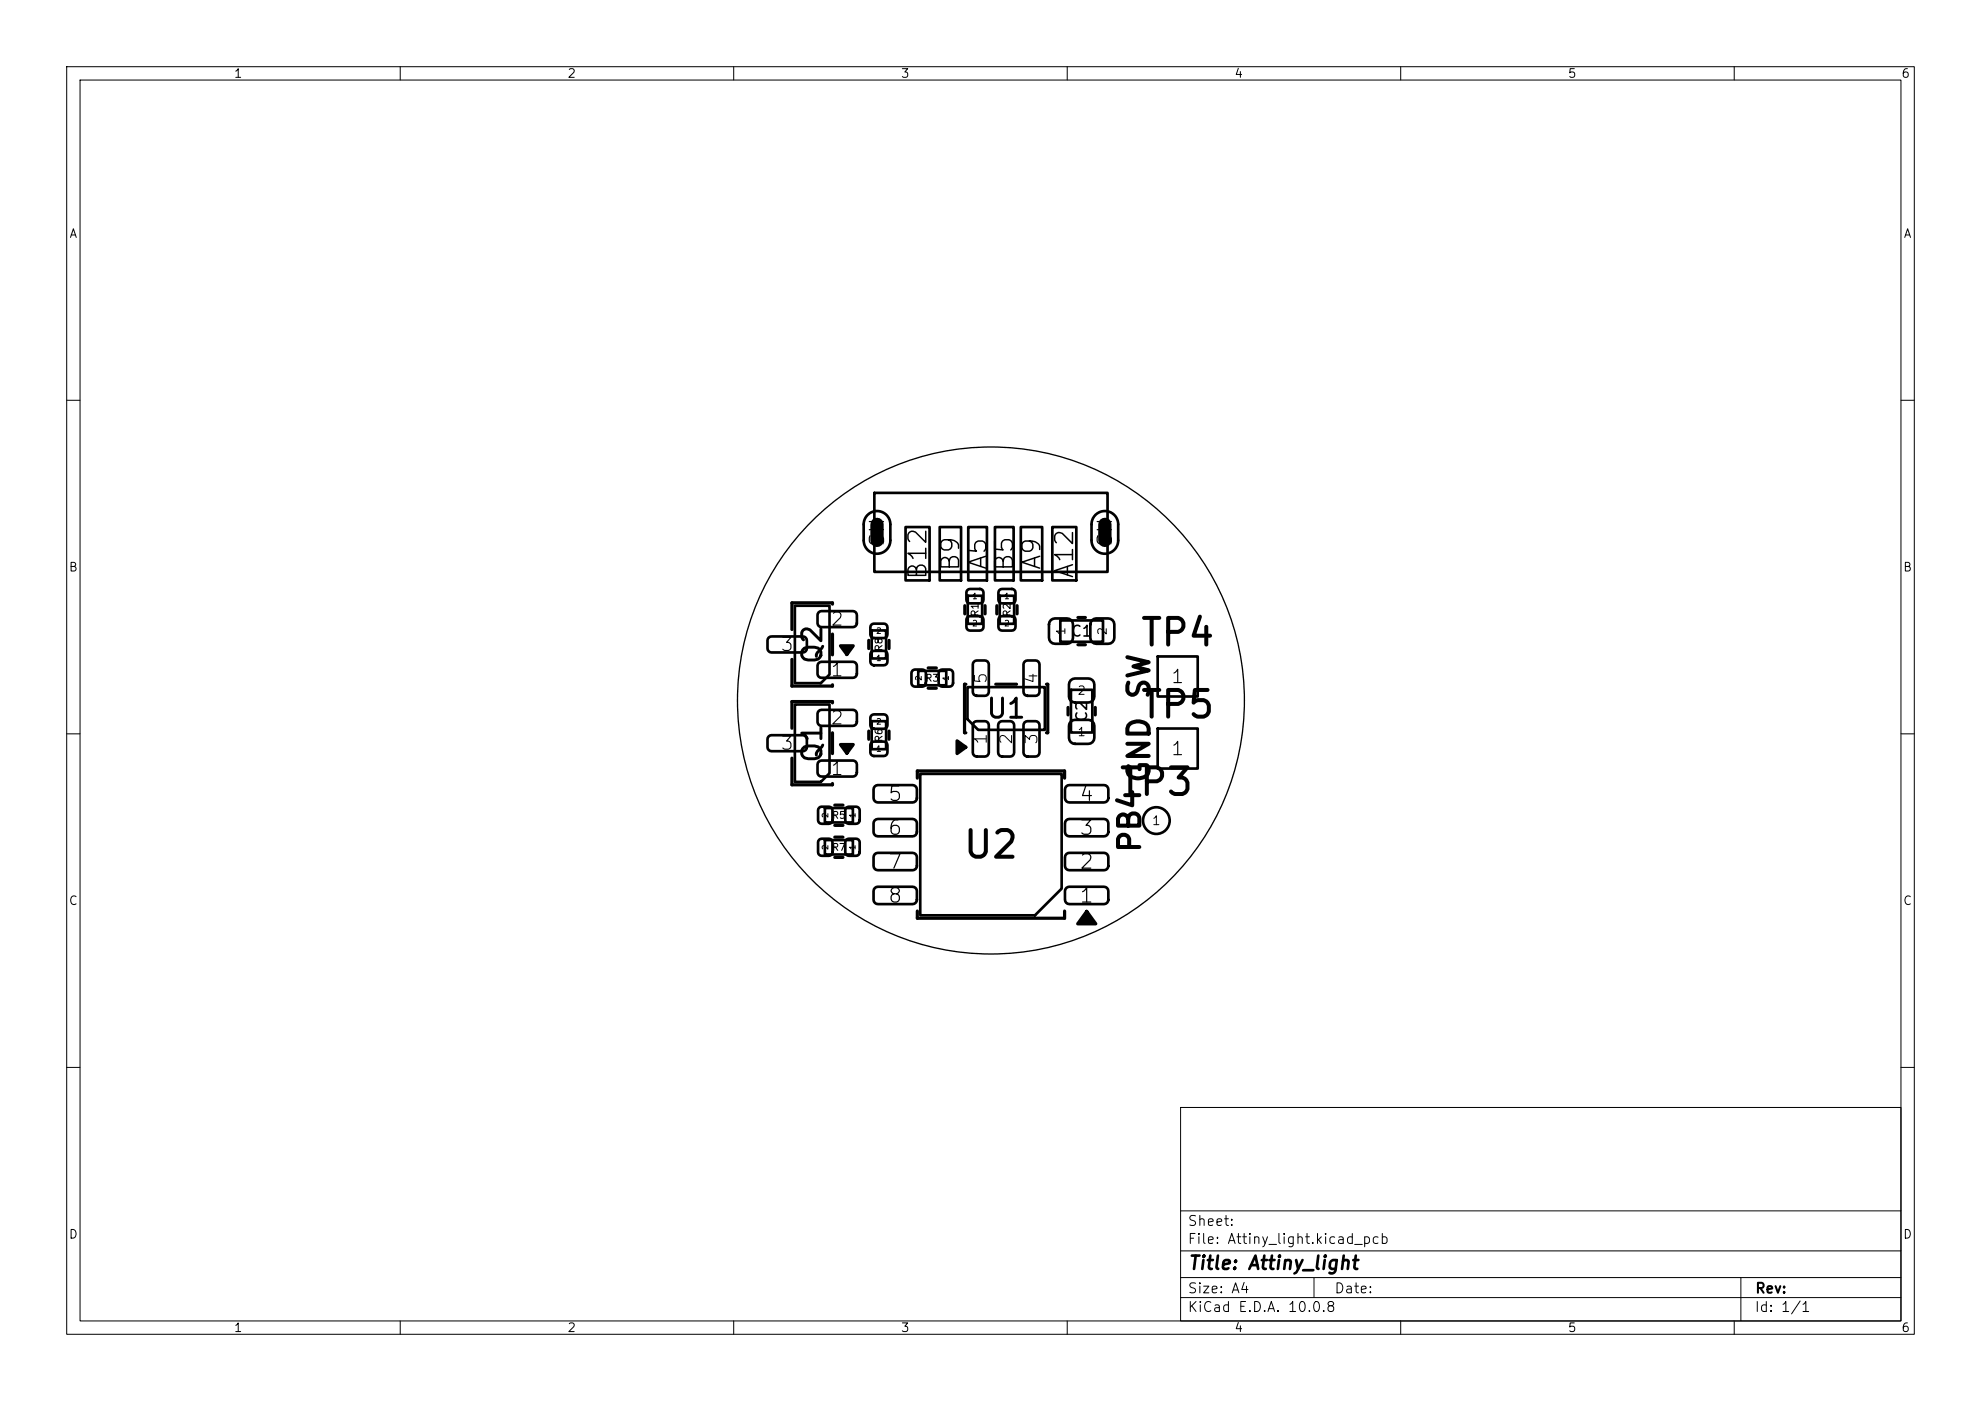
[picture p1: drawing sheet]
<svg xmlns="http://www.w3.org/2000/svg" width="297mm" height="210mm" viewBox="0 0 297 210" stroke-linecap="round" stroke-linejoin="round" font-family="sans-serif">
<defs><g id="words">
<g font-size="4">
<text x="170.7" y="97.8">TP4</text>
<text x="170.7" y="108.6">TP5</text>
<text x="167.5" y="120.2">TP3</text>
<text x="144.2" y="129.6">U2</text>
</g>
<g font-size="3.2">
<text x="173.2" y="117.6" transform="rotate(-90 173.2 117.6)">GND SW</text>
<text x="171.8" y="128" transform="rotate(-90 171.8 128)">PB4</text>
</g>
<g font-size="2.9">
<text x="123.9" y="99.8" transform="rotate(-90 123.9 99.8)">Q2</text>
<text x="147.7" y="108.4">U1</text>
<text x="123.9" y="114.6" transform="rotate(-90 123.9 114.6)">Q1</text>
</g>
<g font-size="2.7">
<text x="139.6" y="87.1" transform="rotate(-90 139.6 87.1)">B12</text>
<text x="144.5" y="85.9" transform="rotate(-90 144.5 85.9)">B9</text>
<text x="148.6" y="85.7" transform="rotate(-90 148.6 85.7)">A5</text>
<text x="152.6" y="85.9" transform="rotate(-90 152.6 85.9)">B5</text>
<text x="156.7" y="85.7" transform="rotate(-90 156.7 85.7)">A9</text>
<text x="161.6" y="87" transform="rotate(-90 161.6 87)">A12</text>
</g>
<g font-size="2.2">
<text x="133" y="120.6">5</text>
<text x="133" y="125.7">6</text>
<text x="161.7" y="125.7">3</text>
<text x="161.7" y="120.6">4</text>
<text x="133" y="130.8">7</text>
<text x="161.7" y="130.8">2</text>
<text x="133" y="135.9">8</text>
<text x="161.7" y="135.9">1</text>
</g>
<g font-size="2.1">
<text x="133.1" y="82.2" transform="rotate(-90 133.1 82.2)">SH</text>
<text x="167.3" y="82.2" transform="rotate(-90 167.3 82.2)">SH</text>
</g>
<g font-size="2">
<text x="124.4" y="94.3">2</text>
<text x="116.9" y="98.1">3</text>
<text x="124.4" y="101.9">1</text>
<text x="175.4" y="102.9">1</text>
<text x="116.9" y="112.9">3</text>
<text x="124.4" y="109.1">2</text>
<text x="175.4" y="113.7">1</text>
<text x="124.4" y="116.7">1</text>
<text x="178" y="190.8">Title: Attiny_light</text>
</g>
<g font-size="1.8">
<text x="148.4" y="102.7" transform="rotate(-90 148.4 102.7)">5</text>
<text x="156" y="102.7" transform="rotate(-90 156 102.7)">4</text>
<text x="148.4" y="111.8" transform="rotate(-90 148.4 111.8)">1</text>
<text x="152.2" y="111.8" transform="rotate(-90 152.2 111.8)">2</text>
<text x="156" y="111.8" transform="rotate(-90 156 111.8)">3</text>
</g>
<g font-size="1.6">
<text x="160.4" y="95.8">C1</text>
<text x="163.4" y="108.3" transform="rotate(-90 163.4 108.3)">C2</text>
</g>
<g font-size="1.5">
<text x="178" y="184.1">Sheet:</text>
<text x="178" y="186.8">File: Attiny_light.kicad_pcb</text>
<text x="178" y="197">KiCad E.D.A. 10.0.8</text>
<text x="178" y="194.2">Size: A4</text>
<text x="200" y="194.2">Date:</text>
<text x="263" y="197">Id: 1/1</text>
<text x="263" y="194.2">Rev:</text>
</g>
<g font-size="1.3">
<text x="35" y="12">1</text>
<text x="85" y="12">2</text>
<text x="135" y="12">3</text>
<text x="185" y="12">4</text>
<text x="235" y="12">5</text>
<text x="285" y="12">6</text>
<text x="10.3" y="36">A</text>
<text x="285.3" y="36">A</text>
<text x="10.2" y="86">B</text>
<text x="285.2" y="86">B</text>
<text x="160" y="95.3" transform="rotate(-90 160 95.3)">1</text>
<text x="166.2" y="95.3" transform="rotate(-90 166.2 95.3)">2</text>
<text x="161.4" y="104.5">2</text>
<text x="161.4" y="110.7">1</text>
<text x="172.6" y="124">1</text>
<text x="10.2" y="136">C</text>
<text x="285.2" y="136">C</text>
<text x="10.2" y="186">D</text>
<text x="285.2" y="186">D</text>
<text x="35" y="200">1</text>
<text x="85" y="200">2</text>
<text x="135" y="200">3</text>
<text x="185" y="200">4</text>
<text x="235" y="200">5</text>
<text x="285" y="200">6</text>
</g>
<g font-size="1">
<text x="147" y="92.5" transform="rotate(-90 147 92.5)">R1</text>
<text x="151.8" y="92.5" transform="rotate(-90 151.8 92.5)">R2</text>
<text x="132.6" y="97.7" transform="rotate(-90 132.6 97.7)">R8</text>
<text x="138.6" y="102.4">R3</text>
<text x="132.6" y="111.3" transform="rotate(-90 132.6 111.3)">R6</text>
<text x="124.6" y="123">R5</text>
<text x="124.6" y="127.8">R7</text>
</g>
<g font-size=".9">
<text x="131.3" y="95.2">2</text>
<text x="145.7" y="90">1</text>
<text x="145.7" y="94.1">2</text>
<text x="150.5" y="90">1</text>
<text x="150.5" y="94.1">2</text>
<text x="131.3" y="99.3">1</text>
<text x="138.4" y="102.1" transform="rotate(-90 138.4 102.1)">2</text>
<text x="142.5" y="102.1" transform="rotate(-90 142.5 102.1)">1</text>
<text x="131.3" y="112.9">1</text>
<text x="131.3" y="108.8">2</text>
<text x="124.4" y="122.7" transform="rotate(-90 124.4 122.7)">2</text>
<text x="128.5" y="122.7" transform="rotate(-90 128.5 122.7)">1</text>
<text x="124.4" y="127.5" transform="rotate(-90 124.4 127.5)">2</text>
<text x="128.5" y="127.5" transform="rotate(-90 128.5 127.5)">1</text>
</g>
</g></defs>
<g fill="none" stroke="#000" stroke-width=".15">
<path d="M10 10h277v190h-277zM12 12h273v186h-273zM60 10v2M110 10v2M160 10v2M210 10v2M260 10v2M10 60h2M285 60h2M10 110h2M285 110h2M10 160h2"/>
<path d="M177 166h108v32h-108zM285 160h2M60 198v2M110 198v2M160 198v2M177 194.5h108M177 191.5h108M177 187.5h108M177 181.5h108M197 191.5v3M210 198v2M260 198v2"/>
<path d="M261 191.5v6.5"/>
</g>
<g fill="none" stroke="#000" stroke-width=".4">
<path d="M130.1 77.2a2 2 0 0 1 2.2-.4 2 2 0 0 1 1.2 1.8v2.4a2 2 0 0 1-2 2 2 2 0 0 1-2-2v-2.4a2 2 0 0 1 .6-1.4zM131.1 73.9h34.9v11.8h-34.9zM135.8 79h3.6v8h-3.6zM140.9 79h3.2v8h-3.2zM145.2 79h2.8v8h-2.8zM149.2 79h2.8v8h-2.8zM153 79h3.2v8h-3.2zM157.8 79h3.6v8h-3.6zM164.2 77.2a2 2 0 0 1 2.2-.4 2 2 0 0 1 1.2 1.8v2.4a2 2 0 0 1-2 2 2 2 0 0 1-2-2v-2.4a2 2 0 0 1 .6-1.4zM115.2 95.6l.5-.2h4.7a.6 .6 0 0 1 .6 .6v1.2a.6 .6 0 0 1-.6 .6h-4.7a.6 .6 0 0 1-.6-.6v-1.2zM119.2 90.8h5.2v10.3l-1.3 1.3h-3.9zM122.7 99.4l.5-.2h4.7a.6 .6 0 0 1 .6 .6v1.2a.6 .6 0 0 1-.6 .6h-4.7a.6 .6 0 0 1-.6-.6v-1.2z"/>
<path d="M122.7 91.8l.5-.2h4.7a.6 .6 0 0 1 .6 .6v1.2a.6 .6 0 0 1-.6 .6h-4.7a.6 .6 0 0 1-.6-.6v-1.2zM130.6 97.7l.4-.1h1.5a.54 .54 0 0 1 .5 .5v1.1a.54 .54 0 0 1-.5 .5h-1.5a.54 .54 0 0 1-.5-.5v-1.1zM130.6 93.6l.4-.1h1.5a.54 .54 0 0 1 .5 .5v1.1a.54 .54 0 0 1-.5 .5h-1.5a.54 .54 0 0 1-.5-.5v-1.1zM130.7 94.5h2.1v4.2h-2.1zM145 88.4l.4-.1h1.5a.54 .54 0 0 1 .5 .5v1.1a.54 .54 0 0 1-.5 .5h-1.5a.54 .54 0 0 1-.5-.5v-1.1zM145 92.5l.4-.1h1.5a.54 .54 0 0 1 .5 .5v1.1a.54 .54 0 0 1-.5 .5h-1.5a.54 .54 0 0 1-.5-.5v-1.1zM145.1 89.3h2.1v4.2h-2.1zM146 99.2l.4-.2h1.2a.6 .6 0 0 1 .6 .6v4.1a.6 .6 0 0 1-.6 .6h-1.2a.6 .6 0 0 1-.6-.6v-4.1zM149.8 88.4l.4-.1h1.5a.54 .54 0 0 1 .5 .5v1.1a.54 .54 0 0 1-.5 .5h-1.5a.54 .54 0 0 1-.5-.5v-1.1zM149.8 92.5l.4-.1h1.5a.54 .54 0 0 1 .5 .5v1.1a.54 .54 0 0 1-.5 .5h-1.5a.54 .54 0 0 1-.5-.5v-1.1zM149.9 89.3h2.1v4.2h-2.1zM153.6 99.2l.4-.2h1.2a.6 .6 0 0 1 .6 .6v4.1a.6 .6 0 0 1-.6 .6h-1.2a.6 .6 0 0 1-.6-.6v-4.1z"/>
<path d="M157.5 93l.7-.3h1.8a.9 .9 0 0 1 .9 .9v2a.9 .9 0 0 1-.9 .9h-1.8a.9 .9 0 0 1-.9-.9v-2zM159 93h6.4v3.2h-6.4zM163.7 93l.7-.3h1.8a.9 .9 0 0 1 .9 .9v2a.9 .9 0 0 1-.9 .9h-1.8a.9 .9 0 0 1-.9-.9v-2zM173.6 98.4h6v6h-6zM115.2 110.4l.5-.2h4.7a.6 .6 0 0 1 .6 .6v1.2a.6 .6 0 0 1-.6 .6h-4.7a.6 .6 0 0 1-.6-.6v-1.2zM119.2 105.6h5.2v10.3l-1.3 1.3h-3.9zM122.7 114.2l.5-.2h4.7a.6 .6 0 0 1 .6 .6v1.2a.6 .6 0 0 1-.6 .6h-4.7a.6 .6 0 0 1-.6-.6v-1.2zM122.7 106.6l.5-.2h4.7a.6 .6 0 0 1 .6 .6v1.2a.6 .6 0 0 1-.6 .6h-4.7a.6 .6 0 0 1-.6-.6v-1.2zM130.6 111.3l.4-.1h1.5a.54 .54 0 0 1 .5 .5v1.1a.54 .54 0 0 1-.5 .5h-1.5a.54 .54 0 0 1-.5-.5v-1.1zM130.6 107.2l.4-.1h1.5a.54 .54 0 0 1 .5 .5v1.1a.54 .54 0 0 1-.5 .5h-1.5a.54 .54 0 0 1-.5-.5v-1.1zM130.7 108.1h2.1v4.2h-2.1zM131.2 117.9l.4-.2h5.2a.65 .65 0 0 1 .7 .6v1.3a.65 .65 0 0 1-.7 .7h-5.2a.65 .65 0 0 1-.6-.7v-1.3z"/>
<path d="M136.8 100.5l.4-.1h1.1a.54 .54 0 0 1 .5 .5v1.5a.54 .54 0 0 1-.5 .5h-1.1a.54 .54 0 0 1-.6-.5v-1.5zM137.7 100.6h4.2v2.1h-4.2zM138 116h21.2v17.2l-4 4h-17.2zM140.9 100.5l.4-.1h1a.54 .54 0 0 1 .6 .5v1.5a.54 .54 0 0 1-.6 .5h-1a.54 .54 0 0 1-.6-.5v-1.5zM145 103h11.6v6.4h-10l-1.6-1.6zM146 108.3l.4-.2h1.2a.6 .6 0 0 1 .6 .6v4.1a.6 .6 0 0 1-.6 .6h-1.2a.6 .6 0 0 1-.6-.6v-4.1zM149.8 108.3l.4-.2h1.2a.6 .6 0 0 1 .6 .6v4.1a.6 .6 0 0 1-.6 .6h-1.2a.6 .6 0 0 1-.6-.6v-4.1zM153.6 108.3l.4-.2h1.2a.6 .6 0 0 1 .6 .6v4.1a.6 .6 0 0 1-.6 .6h-1.2a.6 .6 0 0 1-.6-.6v-4.1zM159.9 117.9l.4-.2h5.2a.65 .65 0 0 1 .7 .6v1.3a.65 .65 0 0 1-.7 .7h-5.2a.65 .65 0 0 1-.6-.7v-1.3zM160.5 108.2l.7-.3h2a.9 .9 0 0 1 .9 .9v1.8a.9 .9 0 0 1-.9 .9h-2a.9 .9 0 0 1-.9-.9v-1.8zM160.5 102l.7-.3h2a.9 .9 0 0 1 .9 .9v1.8a.9 .9 0 0 1-.9 .9h-2a.9 .9 0 0 1-.9-.9v-1.8zM160.6 103.4h3.2v6.4h-3.2z"/>
<path d="M173.6 109.2h6v6h-6zM122.8 125.9l.4-.2h1.1a.54 .54 0 0 1 .5 .6v1.4a.54 .54 0 0 1-.5 .6h-1.1a.54 .54 0 0 1-.6-.6v-1.4zM122.8 121.1l.4-.2h1.1a.54 .54 0 0 1 .5 .6v1.4a.54 .54 0 0 1-.5 .6h-1.1a.54 .54 0 0 1-.6-.6v-1.4zM123.7 125.9h4.2v2.2h-4.2zM123.7 121.1h4.2v2.2h-4.2zM126.9 125.9l.4-.2h1a.54 .54 0 0 1 .6 .6v1.4a.54 .54 0 0 1-.6 .6h-1a.54 .54 0 0 1-.6-.6v-1.4zM126.9 121.1l.4-.2h1a.54 .54 0 0 1 .6 .6v1.4a.54 .54 0 0 1-.6 .6h-1a.54 .54 0 0 1-.6-.6v-1.4zM131.2 123l.4-.2h5.2a.65 .65 0 0 1 .7 .6v1.3a.65 .65 0 0 1-.7 .7h-5.2a.65 .65 0 0 1-.6-.7v-1.3zM131.2 128l.4-.2h5.2a.65 .65 0 0 1 .7 .7v1.3a.65 .65 0 0 1-.7 .6h-5.2a.65 .65 0 0 1-.6-.6v-1.3zM131.2 133.1l.4-.2h5.2a.65 .65 0 0 1 .7 .7v1.3a.65 .65 0 0 1-.7 .6h-5.2a.65 .65 0 0 1-.6-.6v-1.3zM159.9 133.1l.4-.2h5.2a.65 .65 0 0 1 .7 .7v1.3a.65 .65 0 0 1-.7 .6h-5.2a.65 .65 0 0 1-.6-.6v-1.3zM159.9 128l.4-.2h5.2a.65 .65 0 0 1 .7 .7v1.3a.65 .65 0 0 1-.7 .6h-5.2a.65 .65 0 0 1-.6-.6v-1.3z"/>
<path d="M159.9 123l.4-.2h5.2a.65 .65 0 0 1 .7 .6v1.3a.65 .65 0 0 1-.7 .7h-5.2a.65 .65 0 0 1-.6-.7v-1.3z"/>
<circle cx="173.4" cy="123" r="2"/>
</g>
<g fill="none" stroke="#000" stroke-width=".48">
<path d="M118.7 98.8v4h6.1v-.2M124.8 90.6v-.2h-6.1v4M124.8 95v3.2M126 96.8h1.9l-.9 1.3zM130.2 96v1.2M133.3 96v1.2M144.6 90.8v1.2M147.7 90.8v1.2M149.4 90.8v1.2M152.5 90.8v1.2M161.6 92.6h1.1M161.6 96.6h1.1"/>
<path d="M118.7 113.6v4h6.1v-.2M124.8 105.4v-.2h-6.1v4M124.8 109.8v3.2M126 111.6h1.9l-.9 1.3zM130.2 109.6v1.2M133.3 109.6v1.2M137.5 116.6v-1h22.1v1M139.2 100.1h1.2M139.2 103.2h1.2M143.5 111l1.3 1-1.3 1zM144.8 102.6h-.2v7.2h.2M149.3 102.6h3.1"/>
<path d="M156.9 102.6h.2v7.2h-.2M160.1 106v1.2M164.2 106v1.2M125.2 125.5h1.2M125.2 128.5h1.2M125.2 120.7h1.2M125.2 123.7h1.2M137.5 136.6v1h22.1v-1M162.9 136.6l1.4 1.9h-2.7z"/>
</g>
<path d="M126 96.8h1.9l-.9 1.3zM126 111.6h1.9l-.9 1.3zM143.5 111l1.3 1-1.3 1zM162.9 136.6l1.4 1.9h-2.7z" fill="#000"/>
<circle cx="148.6" cy="105" r="38" fill="none" stroke="#000" stroke-width=".2"/>
<path d="M131.5 78.6v2.4M165.6 78.6v2.4" fill="none" stroke="#000" stroke-width="2"/>
<use href="#words"/>
</svg>
